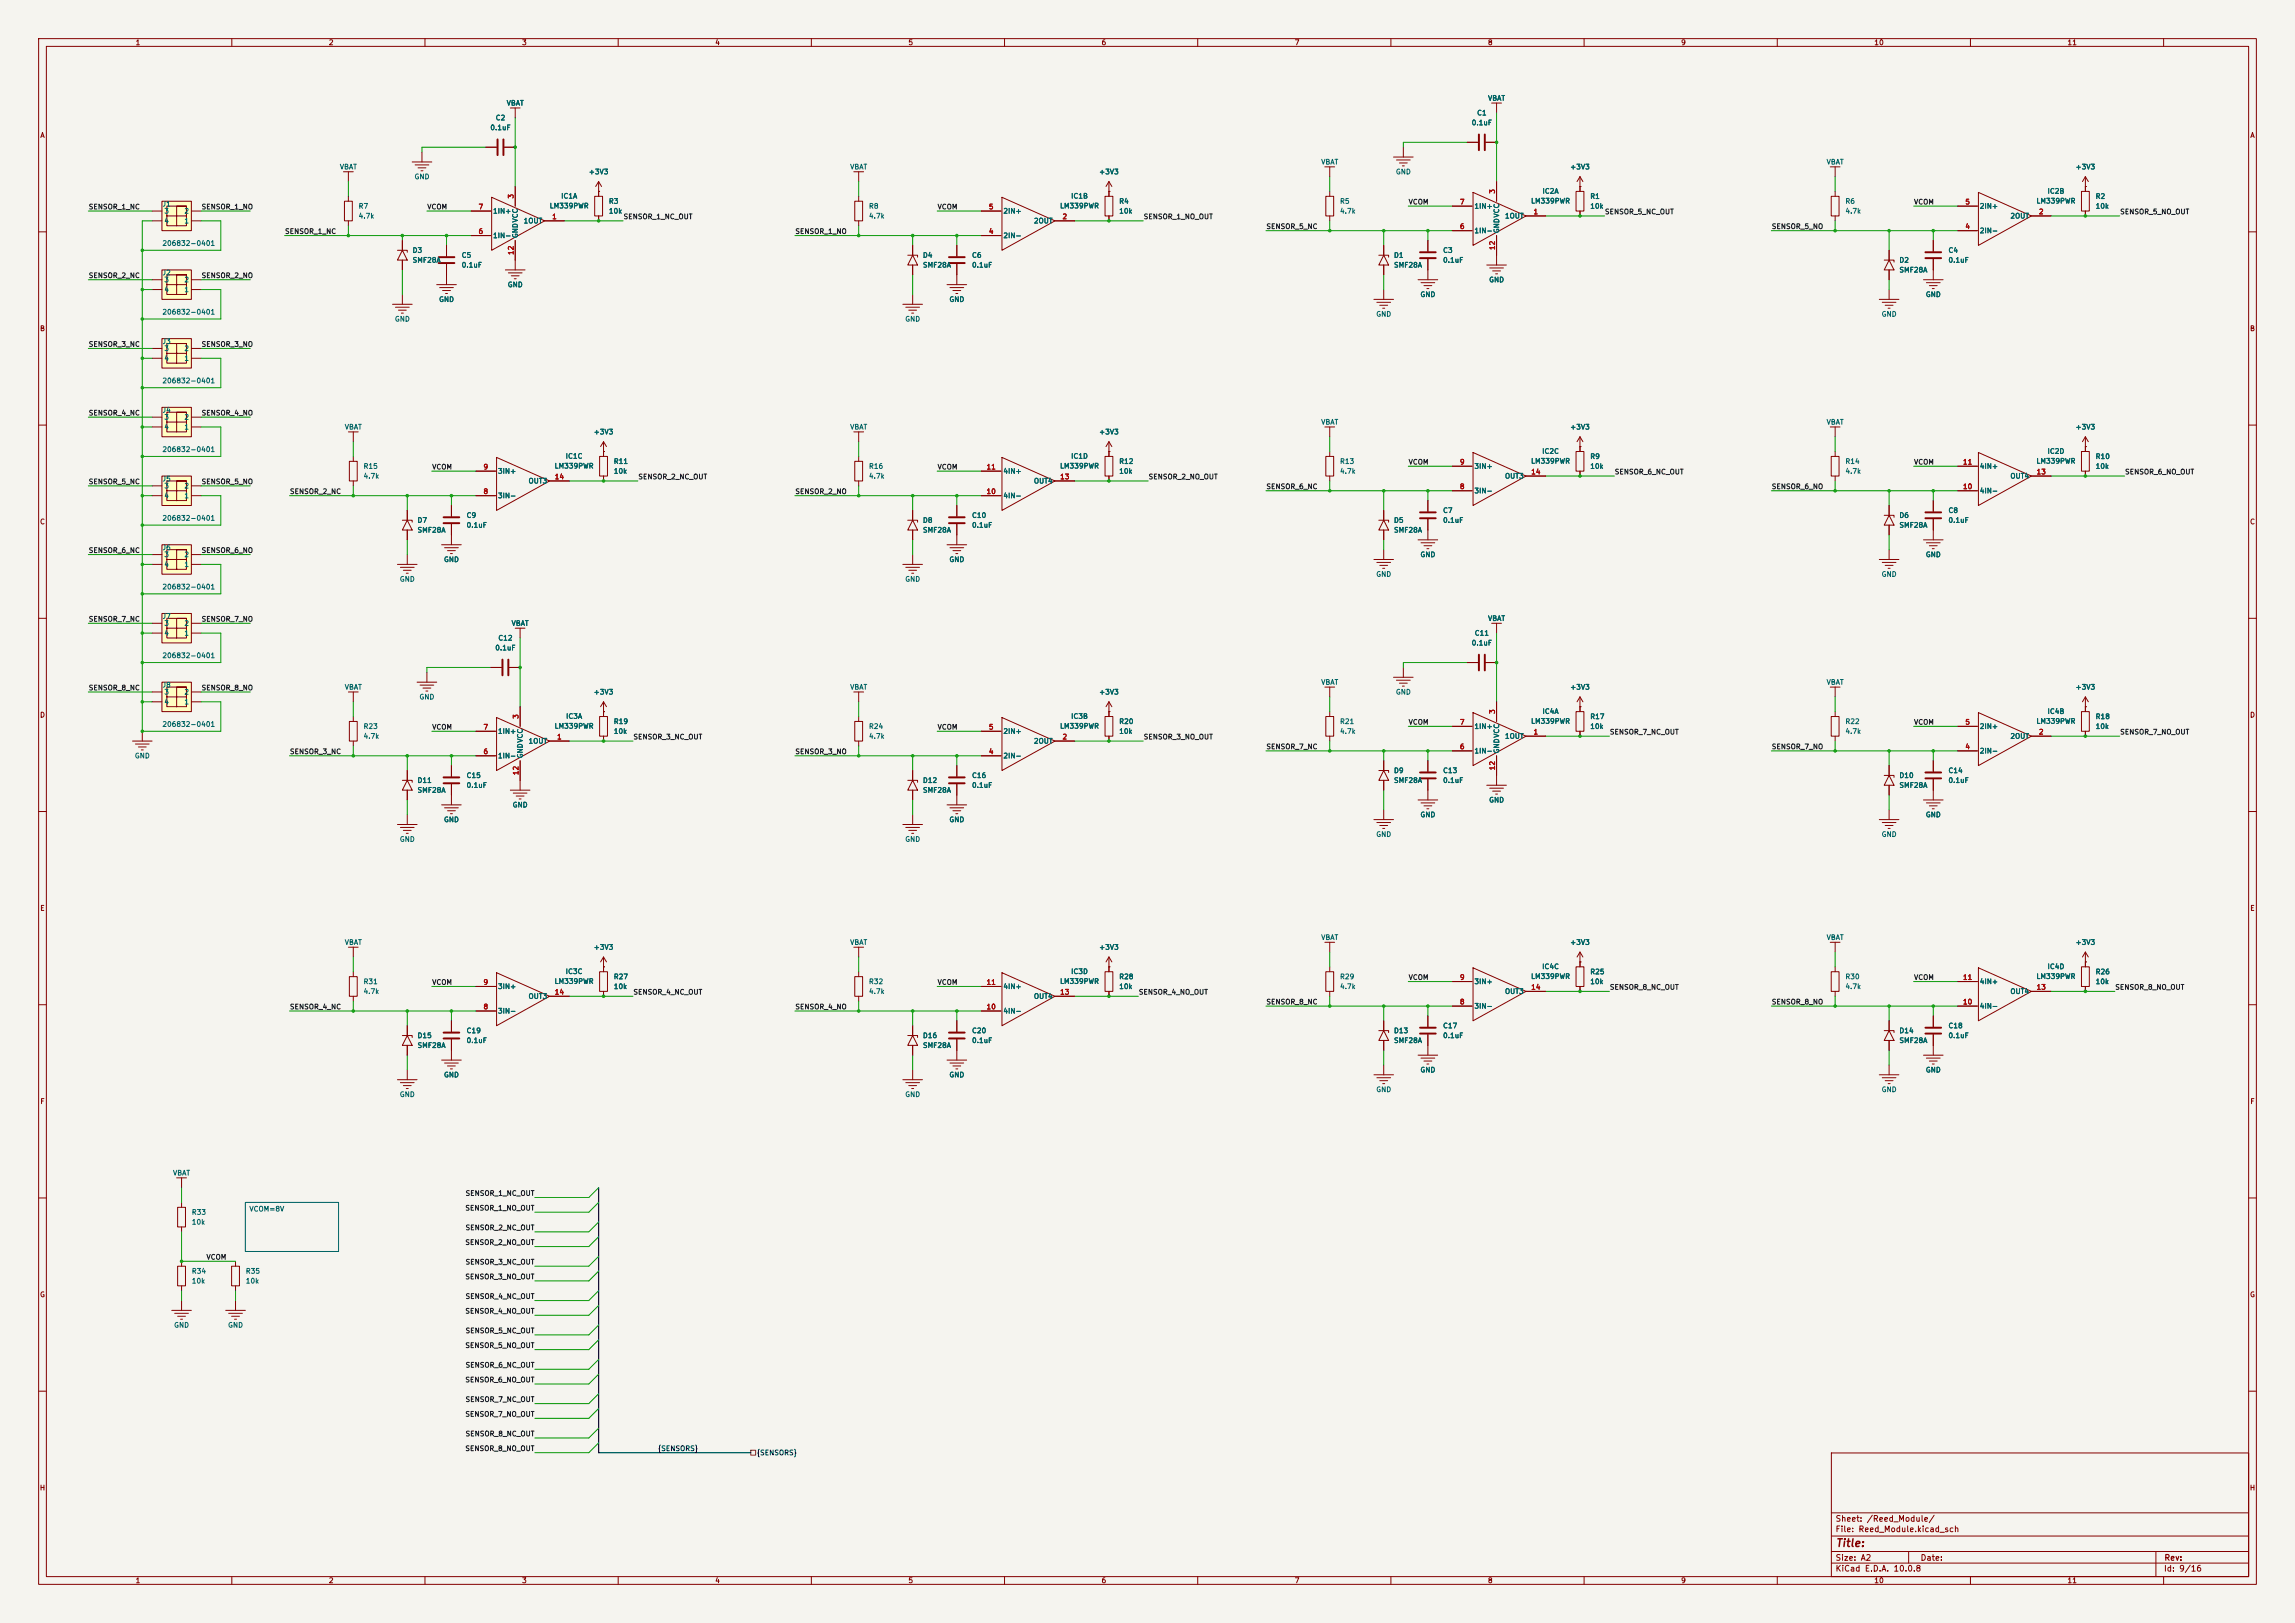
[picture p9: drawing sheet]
<svg xmlns="http://www.w3.org/2000/svg" width="594mm" height="420mm" viewBox="0 0 594 420" stroke-linecap="round" stroke-linejoin="round" font-family="sans-serif">
<defs><g id="words">
<text font-size="2" fill="#840000" x="475" y="400.8">Title:</text>
<g font-size="1.5" fill="#840000">
<text x="475" y="394.1">Sheet: /Reed_Module/</text>
<text x="475" y="396.8">File: Reed_Module.kicad_sch</text>
<text x="475" y="407">KiCad E.D.A. 10.0.8</text>
<text x="475" y="404.2">Size: A2</text>
<text x="497" y="404.2">Date:</text>
<text x="560" y="407">Id: 9/16</text>
<text x="560.1" y="404.2">Rev:</text>
</g>
<g font-size="1.3" fill="#840000">
<text x="35" y="12">1</text>
<text x="85" y="12">2</text>
<text x="135" y="12">3</text>
<text x="185" y="12">4</text>
<text x="235" y="12">5</text>
<text x="285" y="12">6</text>
<text x="335" y="12">7</text>
<text x="385" y="12">8</text>
<text x="435" y="12">9</text>
<text x="485" y="12">10</text>
<text x="535" y="12">11</text>
<text x="10.3" y="36">A</text>
<text x="582.3" y="36">A</text>
<text x="10.2" y="86">B</text>
<text x="582.2" y="86">B</text>
<text x="10.2" y="136">C</text>
<text x="582.2" y="136">C</text>
<text x="10.2" y="186">D</text>
<text x="582.2" y="186">D</text>
<text x="10.3" y="236">E</text>
<text x="582.3" y="236">E</text>
<text x="10.3" y="286">F</text>
<text x="582.3" y="286">F</text>
<text x="10.2" y="336">G</text>
<text x="582.2" y="336">G</text>
<text x="10.2" y="386">H</text>
<text x="582.2" y="386">H</text>
<text x="35" y="410">1</text>
<text x="85" y="410">2</text>
<text x="135" y="410">3</text>
<text x="185" y="410">4</text>
<text x="235" y="410">5</text>
<text x="285" y="410">6</text>
<text x="335" y="410">7</text>
<text x="385" y="410">8</text>
<text x="435" y="410">9</text>
<text x="485" y="410">10</text>
<text x="535" y="410">11</text>
</g>
<g font-size="1.3" fill="#006464">
<text x="131" y="27.6">VBAT</text>
<text x="385" y="26.4">VBAT</text>
<text x="126.8" y="34">0.1uF</text>
<text x="128.2" y="31.4">C2</text>
<text x="380.8" y="32.7">0.1uF</text>
<text x="382.2" y="30.2">C1</text>
<text x="87.8" y="44.1">VBAT</text>
<text x="107.2" y="46.7">GND</text>
<text x="152.3" y="45.4">+3V3</text>
<text x="219.9" y="44.1">VBAT</text>
<text x="284.4" y="45.4">+3V3</text>
<text x="341.8" y="42.9">VBAT</text>
<text x="361.2" y="45.4">GND</text>
<text x="406.3" y="44.1">+3V3</text>
<text x="472.6" y="42.9">VBAT</text>
<text x="537.1" y="44.1">+3V3</text>
<text x="41.9" y="53.8">J1</text>
<text x="145.1" y="51.7">IC1A</text>
<text x="157.5" y="53">R3</text>
<text x="277.1" y="51.7">IC1B</text>
<text x="289.5" y="53">R4</text>
<text x="346.7" y="53">R5</text>
<text x="396.1" y="53">LM339PWR</text>
<text x="399.1" y="50.4">IC2A</text>
<text x="411.5" y="51.8">R1</text>
<text x="477.5" y="53">R6</text>
<text x="527" y="53">LM339PWR</text>
<text x="529.8" y="50.4">IC2B</text>
<text x="542.3" y="51.8">R2</text>
<text x="42.4" y="55.6">3</text>
<text x="42.4" y="58.1">4</text>
<text x="47.6" y="58.1">1</text>
<text x="47.6" y="55.6">2</text>
<text x="92.7" y="54.3">R7</text>
<text x="92.7" y="56.8">4.7k</text>
<text x="127.5" y="55.6">1IN+</text>
<text x="135.4" y="58.1">1OUT</text>
<text x="142.1" y="54.2">LM339PWR</text>
<text x="157.5" y="55.6">10k</text>
<text x="224.8" y="54.3">R8</text>
<text x="224.8" y="56.8">4.7k</text>
<text x="259.6" y="55.6">2IN+</text>
<text x="267.5" y="58.1">2OUT</text>
<text x="274.2" y="54.2">LM339PWR</text>
<text x="289.5" y="55.6">10k</text>
<text x="346.7" y="55.6">4.7k</text>
<text x="381.5" y="54.3">1IN+</text>
<text x="389.4" y="56.8">1OUT</text>
<text x="411.5" y="54.3">10k</text>
<text x="477.5" y="55.6">4.7k</text>
<text x="512.3" y="54.3">2IN+</text>
<text x="520.2" y="56.8">2OUT</text>
<text x="542.3" y="54.3">10k</text>
<text x="41.9" y="63.9">206832-0401</text>
<text x="106.7" y="65.7">D3</text>
<text x="127.5" y="61.9">1IN-</text>
<text x="134.3" y="61.7" transform="rotate(-90 134.3 61.7)">GNDVCC</text>
<text x="259.6" y="61.9">2IN-</text>
<text x="373.4" y="65.7">C3</text>
<text x="381.5" y="60.7">1IN-</text>
<text x="388.3" y="60.5" transform="rotate(-90 388.3 60.5)">GNDVCC</text>
<text x="504.2" y="65.7">C4</text>
<text x="512.3" y="60.7">2IN-</text>
<text x="41.9" y="71.5">J2</text>
<text x="106.7" y="68.3">SMF28A</text>
<text x="119.4" y="67">C5</text>
<text x="119.4" y="69.5">0.1uF</text>
<text x="238.7" y="67">D4</text>
<text x="238.7" y="69.5">SMF28A</text>
<text x="251.4" y="67">C6</text>
<text x="251.4" y="69.5">0.1uF</text>
<text x="360.7" y="67">D1</text>
<text x="360.7" y="69.5">SMF28A</text>
<text x="373.4" y="68.3">0.1uF</text>
<text x="491.5" y="68.3">D2</text>
<text x="491.5" y="70.8">SMF28A</text>
<text x="504.2" y="68.3">0.1uF</text>
<text x="42.4" y="73.4">3</text>
<text x="42.4" y="75.9">4</text>
<text x="47.6" y="75.9">1</text>
<text x="47.6" y="73.4">2</text>
<text x="131.3" y="74.6">GND</text>
<text x="367.5" y="77.2">GND</text>
<text x="385.3" y="73.4">GND</text>
<text x="498.3" y="77.2">GND</text>
<text x="41.9" y="81.7">206832-0401</text>
<text x="102.1" y="83.5">GND</text>
<text x="113.5" y="78.4">GND</text>
<text x="234.2" y="83.5">GND</text>
<text x="245.6" y="78.4">GND</text>
<text x="356.1" y="82.2">GND</text>
<text x="486.9" y="82.2">GND</text>
<text x="41.9" y="89.3">J3</text>
<text x="42.4" y="91.1">3</text>
<text x="42.4" y="93.7">4</text>
<text x="47.6" y="93.7">1</text>
<text x="47.6" y="91.1">2</text>
<text x="41.9" y="99.5">206832-0401</text>
<text x="41.9" y="107.1">J4</text>
<text x="42.4" y="108.9">3</text>
<text x="42.4" y="111.5">4</text>
<text x="47.6" y="111.5">1</text>
<text x="47.6" y="108.9">2</text>
<text x="89.1" y="111.5">VBAT</text>
<text x="153.5" y="112.7">+3V3</text>
<text x="219.9" y="111.5">VBAT</text>
<text x="284.4" y="112.7">+3V3</text>
<text x="341.8" y="110.2">VBAT</text>
<text x="406.3" y="111.5">+3V3</text>
<text x="472.6" y="110.2">VBAT</text>
<text x="537.1" y="111.5">+3V3</text>
<text x="41.9" y="117.3">206832-0401</text>
<text x="146.3" y="119">IC1C</text>
<text x="277.1" y="119">IC1D</text>
<text x="399" y="117.7">IC2C</text>
<text x="411.5" y="119.1">R9</text>
<text x="529.8" y="117.7">IC2D</text>
<text x="542.3" y="119.1">R10</text>
<text x="41.9" y="124.9">J5</text>
<text x="94" y="121.6">R15</text>
<text x="94" y="124.2">4.7k</text>
<text x="128.8" y="122.9">3IN+</text>
<text x="136.7" y="125.4">OUT3</text>
<text x="143.4" y="121.5">LM339PWR</text>
<text x="158.7" y="120.3">R11</text>
<text x="158.7" y="122.9">10k</text>
<text x="224.8" y="121.6">R16</text>
<text x="224.8" y="124.2">4.7k</text>
<text x="259.6" y="122.9">4IN+</text>
<text x="267.5" y="125.4">OUT4</text>
<text x="274.2" y="121.5">LM339PWR</text>
<text x="289.5" y="120.3">R12</text>
<text x="289.5" y="122.9">10k</text>
<text x="346.7" y="120.3">R13</text>
<text x="346.7" y="122.9">4.7k</text>
<text x="381.5" y="121.6">3IN+</text>
<text x="389.4" y="124.2">OUT3</text>
<text x="396.1" y="120.3">LM339PWR</text>
<text x="411.5" y="121.6">10k</text>
<text x="477.5" y="120.3">R14</text>
<text x="477.5" y="122.9">4.7k</text>
<text x="512.3" y="121.6">4IN+</text>
<text x="520.2" y="124.2">OUT4</text>
<text x="527" y="120.3">LM339PWR</text>
<text x="542.3" y="121.6">10k</text>
<text x="42.4" y="126.7">3</text>
<text x="42.4" y="129.2">4</text>
<text x="47.6" y="129.2">1</text>
<text x="47.6" y="126.7">2</text>
<text x="128.8" y="129.2">3IN-</text>
<text x="259.6" y="129.2">4IN-</text>
<text x="381.5" y="128">3IN-</text>
<text x="512.3" y="128">4IN-</text>
<text x="41.9" y="135">206832-0401</text>
<text x="107.9" y="135.6">D7</text>
<text x="120.6" y="134.3">C9</text>
<text x="120.6" y="136.9">0.1uF</text>
<text x="238.7" y="135.6">D8</text>
<text x="251.4" y="134.3">C10</text>
<text x="251.4" y="136.9">0.1uF</text>
<text x="360.7" y="135.6">D5</text>
<text x="373.4" y="133">C7</text>
<text x="373.4" y="135.6">0.1uF</text>
<text x="491.5" y="134.3">D6</text>
<text x="491.5" y="136.9">SMF28A</text>
<text x="504.2" y="133">C8</text>
<text x="504.2" y="135.6">0.1uF</text>
<text x="41.9" y="142.7">J6</text>
<text x="107.9" y="138.1">SMF28A</text>
<text x="238.7" y="138.1">SMF28A</text>
<text x="360.7" y="138.1">SMF28A</text>
<text x="42.4" y="144.5">3</text>
<text x="42.4" y="147">4</text>
<text x="47.6" y="147">1</text>
<text x="47.6" y="144.5">2</text>
<text x="114.8" y="145.7">GND</text>
<text x="245.6" y="145.7">GND</text>
<text x="356.1" y="149.6">GND</text>
<text x="367.5" y="144.5">GND</text>
<text x="486.9" y="149.6">GND</text>
<text x="498.3" y="144.5">GND</text>
<text x="41.9" y="152.8">206832-0401</text>
<text x="103.3" y="150.8">GND</text>
<text x="234.2" y="150.8">GND</text>
<text x="41.9" y="160.4">J7</text>
<text x="385" y="161">VBAT</text>
<text x="42.4" y="162.3">3</text>
<text x="42.4" y="164.8">4</text>
<text x="47.6" y="164.8">1</text>
<text x="47.6" y="162.3">2</text>
<text x="128.8" y="166.1">C12</text>
<text x="132.3" y="162.3">VBAT</text>
<text x="380.8" y="167.3">0.1uF</text>
<text x="381.6" y="164.8">C11</text>
<text x="41.9" y="170.6">206832-0401</text>
<text x="128.1" y="168.6">0.1uF</text>
<text x="41.9" y="178.2">J8</text>
<text x="89.1" y="178.8">VBAT</text>
<text x="219.9" y="178.8">VBAT</text>
<text x="341.8" y="177.5">VBAT</text>
<text x="406.3" y="178.8">+3V3</text>
<text x="472.6" y="177.5">VBAT</text>
<text x="537.1" y="178.8">+3V3</text>
<text x="42.4" y="180">3</text>
<text x="42.4" y="182.6">4</text>
<text x="47.6" y="182.6">1</text>
<text x="47.6" y="180">2</text>
<text x="108.4" y="181.3">GND</text>
<text x="153.5" y="180">+3V3</text>
<text x="284.4" y="180">+3V3</text>
<text x="361.2" y="180">GND</text>
<text x="399.1" y="185">IC4A</text>
<text x="529.8" y="185">IC4B</text>
<text x="41.9" y="188.4">206832-0401</text>
<text x="94" y="188.9">R23</text>
<text x="94" y="191.5">4.7k</text>
<text x="128.8" y="190.2">1IN+</text>
<text x="143.4" y="188.9">LM339PWR</text>
<text x="146.4" y="186.3">IC3A</text>
<text x="158.7" y="187.7">R19</text>
<text x="158.7" y="190.2">10k</text>
<text x="224.8" y="188.9">R24</text>
<text x="224.8" y="191.5">4.7k</text>
<text x="259.6" y="190.2">2IN+</text>
<text x="274.2" y="188.9">LM339PWR</text>
<text x="277.1" y="186.3">IC3B</text>
<text x="289.5" y="187.7">R20</text>
<text x="289.5" y="190.2">10k</text>
<text x="346.7" y="187.7">R21</text>
<text x="346.7" y="190.2">4.7k</text>
<text x="381.5" y="188.9">1IN+</text>
<text x="389.4" y="191.5">1OUT</text>
<text x="396.1" y="187.6">LM339PWR</text>
<text x="411.5" y="186.4">R17</text>
<text x="411.5" y="188.9">10k</text>
<text x="477.5" y="187.7">R22</text>
<text x="477.5" y="190.2">4.7k</text>
<text x="512.3" y="188.9">2IN+</text>
<text x="520.2" y="191.5">2OUT</text>
<text x="527" y="187.6">LM339PWR</text>
<text x="542.3" y="186.4">R18</text>
<text x="542.3" y="188.9">10k</text>
<text x="34.8" y="196.5">GND</text>
<text x="128.8" y="196.5">1IN-</text>
<text x="135.6" y="196.4" transform="rotate(-90 135.6 196.4)">GNDVCC</text>
<text x="136.7" y="192.7">1OUT</text>
<text x="259.6" y="196.5">2IN-</text>
<text x="267.5" y="192.7">2OUT</text>
<text x="381.5" y="195.3">1IN-</text>
<text x="388.3" y="195.1" transform="rotate(-90 388.3 195.1)">GNDVCC</text>
<text x="512.3" y="195.3">2IN-</text>
<text x="107.9" y="202.9">D11</text>
<text x="120.6" y="201.6">C15</text>
<text x="238.7" y="202.9">D12</text>
<text x="251.4" y="201.6">C16</text>
<text x="360.7" y="200.4">D9</text>
<text x="360.7" y="202.9">SMF28A</text>
<text x="373.4" y="200.4">C13</text>
<text x="373.4" y="202.9">0.1uF</text>
<text x="491.5" y="201.6">D10</text>
<text x="504.2" y="200.4">C14</text>
<text x="504.2" y="202.9">0.1uF</text>
<text x="107.9" y="205.4">SMF28A</text>
<text x="120.6" y="204.2">0.1uF</text>
<text x="132.6" y="209.2">GND</text>
<text x="238.7" y="205.4">SMF28A</text>
<text x="251.4" y="204.2">0.1uF</text>
<text x="385.3" y="208">GND</text>
<text x="491.5" y="204.2">SMF28A</text>
<text x="114.8" y="213.1">GND</text>
<text x="245.6" y="213.1">GND</text>
<text x="367.5" y="211.8">GND</text>
<text x="498.3" y="211.8">GND</text>
<text x="103.3" y="218.1">GND</text>
<text x="234.2" y="218.1">GND</text>
<text x="356.1" y="216.9">GND</text>
<text x="486.9" y="216.9">GND</text>
<text x="89.1" y="244.8">VBAT</text>
<text x="219.9" y="244.8">VBAT</text>
<text x="341.8" y="243.5">VBAT</text>
<text x="406.3" y="244.8">+3V3</text>
<text x="472.6" y="243.5">VBAT</text>
<text x="537.1" y="244.8">+3V3</text>
<text x="153.5" y="246.1">+3V3</text>
<text x="284.4" y="246.1">+3V3</text>
<text x="399" y="251.1">IC4C</text>
<text x="529.8" y="251.1">IC4D</text>
<text x="94" y="255">R31</text>
<text x="94" y="257.5">4.7k</text>
<text x="128.8" y="256.2">3IN+</text>
<text x="143.4" y="254.9">LM339PWR</text>
<text x="146.3" y="252.4">IC3C</text>
<text x="158.7" y="253.7">R27</text>
<text x="158.7" y="256.2">10k</text>
<text x="224.8" y="255">R32</text>
<text x="224.8" y="257.5">4.7k</text>
<text x="259.6" y="256.2">4IN+</text>
<text x="274.2" y="254.9">LM339PWR</text>
<text x="277.1" y="252.4">IC3D</text>
<text x="289.5" y="253.7">R28</text>
<text x="289.5" y="256.2">10k</text>
<text x="346.7" y="253.7">R29</text>
<text x="346.7" y="256.2">4.7k</text>
<text x="381.5" y="255">3IN+</text>
<text x="389.4" y="257.5">OUT3</text>
<text x="396.1" y="253.6">LM339PWR</text>
<text x="411.5" y="252.4">R25</text>
<text x="411.5" y="255">10k</text>
<text x="477.5" y="253.7">R30</text>
<text x="477.5" y="256.2">4.7k</text>
<text x="512.3" y="255">4IN+</text>
<text x="520.2" y="257.5">OUT4</text>
<text x="527" y="253.6">LM339PWR</text>
<text x="542.3" y="252.4">R26</text>
<text x="542.3" y="255">10k</text>
<text x="128.8" y="262.6">3IN-</text>
<text x="136.7" y="258.8">OUT3</text>
<text x="259.6" y="262.6">4IN-</text>
<text x="267.5" y="258.8">OUT4</text>
<text x="381.5" y="261.3">3IN-</text>
<text x="512.3" y="261.3">4IN-</text>
<text x="107.9" y="268.9">D15</text>
<text x="120.6" y="267.7">C19</text>
<text x="238.7" y="268.9">D16</text>
<text x="251.4" y="267.7">C20</text>
<text x="360.7" y="267.7">D13</text>
<text x="373.4" y="266.4">C17</text>
<text x="373.4" y="268.9">0.1uF</text>
<text x="491.5" y="267.7">D14</text>
<text x="504.2" y="266.4">C18</text>
<text x="504.2" y="268.9">0.1uF</text>
<text x="107.9" y="271.5">SMF28A</text>
<text x="120.6" y="270.2">0.1uF</text>
<text x="238.7" y="271.5">SMF28A</text>
<text x="251.4" y="270.2">0.1uF</text>
<text x="360.7" y="270.2">SMF28A</text>
<text x="491.5" y="270.2">SMF28A</text>
<text x="114.8" y="279.1">GND</text>
<text x="245.6" y="279.1">GND</text>
<text x="367.5" y="277.8">GND</text>
<text x="498.3" y="277.8">GND</text>
<text x="103.3" y="284.2">GND</text>
<text x="234.2" y="284.2">GND</text>
<text x="356.1" y="282.9">GND</text>
<text x="486.9" y="282.9">GND</text>
<text x="44.7" y="304.5">VBAT</text>
<text x="49.5" y="314.7">R33</text>
<text x="49.5" y="317.2">10k</text>
<text x="49.5" y="329.9">R34</text>
<text x="63.5" y="329.9">R35</text>
<text x="49.5" y="332.4">10k</text>
<text x="63.5" y="332.4">10k</text>
<text x="44.9" y="343.9">GND</text>
<text x="58.9" y="343.9">GND</text>
</g>
<g font-size="1.3" fill="#a90000">
<text x="133.2" y="51.5" transform="rotate(-90 133.2 51.5)">3</text>
<text x="377.7" y="53.2">7</text>
<text x="387.2" y="50.3" transform="rotate(-90 387.2 50.3)">3</text>
<text x="508.5" y="53.2">5</text>
<text x="123.7" y="54.5">7</text>
<text x="142.8" y="57">1</text>
<text x="255.8" y="54.5">5</text>
<text x="274.9" y="57">2</text>
<text x="377.7" y="59.6">6</text>
<text x="396.8" y="55.7">1</text>
<text x="508.5" y="59.6">4</text>
<text x="527.6" y="55.7">2</text>
<text x="123.7" y="60.8">6</text>
<text x="255.8" y="60.8">4</text>
<text x="387.2" y="64.8" transform="rotate(-90 387.2 64.8)">12</text>
<text x="133.2" y="66.1" transform="rotate(-90 133.2 66.1)">12</text>
<text x="125" y="121.8">9</text>
<text x="143.4" y="124.3">14</text>
<text x="255.2" y="121.8">11</text>
<text x="274.3" y="124.3">13</text>
<text x="377.7" y="120.5">9</text>
<text x="396.2" y="123.1">14</text>
<text x="507.9" y="120.5">11</text>
<text x="527" y="123.1">13</text>
<text x="125" y="128.1">8</text>
<text x="255.2" y="128.1">10</text>
<text x="377.7" y="126.9">8</text>
<text x="507.9" y="126.9">10</text>
<text x="387.2" y="184.9" transform="rotate(-90 387.2 184.9)">3</text>
<text x="125" y="189.1">7</text>
<text x="134.5" y="186.2" transform="rotate(-90 134.5 186.2)">3</text>
<text x="144" y="191.6">1</text>
<text x="255.8" y="189.1">5</text>
<text x="274.9" y="191.6">2</text>
<text x="377.7" y="187.8">7</text>
<text x="396.8" y="190.4">1</text>
<text x="508.5" y="187.8">5</text>
<text x="527.6" y="190.4">2</text>
<text x="125" y="195.4">6</text>
<text x="255.8" y="195.4">4</text>
<text x="377.7" y="194.2">6</text>
<text x="508.5" y="194.2">4</text>
<text x="134.5" y="200.7" transform="rotate(-90 134.5 200.7)">12</text>
<text x="387.2" y="199.5" transform="rotate(-90 387.2 199.5)">12</text>
<text x="125" y="255.1">9</text>
<text x="143.4" y="257.7">14</text>
<text x="255.2" y="255.1">11</text>
<text x="274.3" y="257.7">13</text>
<text x="377.7" y="253.9">9</text>
<text x="396.2" y="256.4">14</text>
<text x="507.9" y="253.9">11</text>
<text x="527" y="256.4">13</text>
<text x="125" y="261.5">8</text>
<text x="255.2" y="261.5">10</text>
<text x="377.7" y="260.2">8</text>
<text x="507.9" y="260.2">10</text>
</g>
<g font-size="1.3" fill="#0f0f0f">
<text x="364.5" y="53.2">VCOM</text>
<text x="495.3" y="53.2">VCOM</text>
<text x="22.8" y="54.5">SENSOR_1_NC</text>
<text x="52" y="54.5">SENSOR_1_NO</text>
<text x="110.5" y="54.5">VCOM</text>
<text x="161.3" y="57">SENSOR_1_NC_OUT</text>
<text x="242.5" y="54.5">VCOM</text>
<text x="295.9" y="57">SENSOR_1_NO_OUT</text>
<text x="327.6" y="59.6">SENSOR_5_NC</text>
<text x="415.3" y="55.8">SENSOR_5_NC_OUT</text>
<text x="458.4" y="59.6">SENSOR_5_NO</text>
<text x="548.6" y="55.8">SENSOR_5_NO_OUT</text>
<text x="73.6" y="60.8">SENSOR_1_NC</text>
<text x="205.7" y="60.8">SENSOR_1_NO</text>
<text x="22.8" y="72.3">SENSOR_2_NC</text>
<text x="52" y="72.3">SENSOR_2_NO</text>
<text x="22.8" y="90">SENSOR_3_NC</text>
<text x="52" y="90">SENSOR_3_NO</text>
<text x="22.8" y="107.8">SENSOR_4_NC</text>
<text x="52" y="107.8">SENSOR_4_NO</text>
<text x="22.8" y="125.6">SENSOR_5_NC</text>
<text x="52" y="125.6">SENSOR_5_NO</text>
<text x="111.7" y="121.8">VCOM</text>
<text x="165.1" y="124.3">SENSOR_2_NC_OUT</text>
<text x="242.5" y="121.8">VCOM</text>
<text x="297.2" y="124.3">SENSOR_2_NO_OUT</text>
<text x="364.5" y="120.5">VCOM</text>
<text x="417.8" y="123.1">SENSOR_6_NC_OUT</text>
<text x="495.3" y="120.5">VCOM</text>
<text x="549.9" y="123.1">SENSOR_6_NO_OUT</text>
<text x="74.9" y="128.1">SENSOR_2_NC</text>
<text x="205.7" y="128.1">SENSOR_2_NO</text>
<text x="327.6" y="126.9">SENSOR_6_NC</text>
<text x="458.4" y="126.9">SENSOR_6_NO</text>
<text x="22.8" y="143.4">SENSOR_6_NC</text>
<text x="52" y="143.4">SENSOR_6_NO</text>
<text x="22.8" y="161.2">SENSOR_7_NC</text>
<text x="52" y="161.2">SENSOR_7_NO</text>
<text x="22.8" y="178.9">SENSOR_8_NC</text>
<text x="52" y="178.9">SENSOR_8_NO</text>
<text x="111.7" y="189.1">VCOM</text>
<text x="163.8" y="191.6">SENSOR_3_NC_OUT</text>
<text x="242.5" y="189.1">VCOM</text>
<text x="295.9" y="191.6">SENSOR_3_NO_OUT</text>
<text x="364.5" y="187.8">VCOM</text>
<text x="416.5" y="190.4">SENSOR_7_NC_OUT</text>
<text x="495.3" y="187.8">VCOM</text>
<text x="548.6" y="190.4">SENSOR_7_NO_OUT</text>
<text x="74.9" y="195.5">SENSOR_3_NC</text>
<text x="205.7" y="195.5">SENSOR_3_NO</text>
<text x="327.6" y="194.2">SENSOR_7_NC</text>
<text x="458.4" y="194.2">SENSOR_7_NO</text>
<text x="111.7" y="255.1">VCOM</text>
<text x="163.8" y="257.7">SENSOR_4_NC_OUT</text>
<text x="242.5" y="255.1">VCOM</text>
<text x="294.6" y="257.7">SENSOR_4_NO_OUT</text>
<text x="364.5" y="253.9">VCOM</text>
<text x="416.5" y="256.4">SENSOR_8_NC_OUT</text>
<text x="495.3" y="253.9">VCOM</text>
<text x="547.3" y="256.4">SENSOR_8_NO_OUT</text>
<text x="74.9" y="261.5">SENSOR_4_NC</text>
<text x="205.7" y="261.5">SENSOR_4_NO</text>
<text x="327.6" y="260.2">SENSOR_8_NC</text>
<text x="458.4" y="260.2">SENSOR_8_NO</text>
<text x="120.4" y="309.8">SENSOR_1_NC_OUT</text>
<text x="120.3" y="313.6">SENSOR_1_NO_OUT</text>
<text x="120.3" y="322.5">SENSOR_2_NO_OUT</text>
<text x="120.4" y="318.6">SENSOR_2_NC_OUT</text>
<text x="53.3" y="326.3">VCOM</text>
<text x="120.4" y="327.5">SENSOR_3_NC_OUT</text>
<text x="120.3" y="331.3">SENSOR_3_NO_OUT</text>
<text x="120.3" y="340.2">SENSOR_4_NO_OUT</text>
<text x="120.4" y="336.4">SENSOR_4_NC_OUT</text>
<text x="120.4" y="345.3">SENSOR_5_NC_OUT</text>
<text x="120.3" y="349.1">SENSOR_5_NO_OUT</text>
<text x="120.3" y="358">SENSOR_6_NO_OUT</text>
<text x="120.4" y="354.2">SENSOR_6_NC_OUT</text>
<text x="120.4" y="363.1">SENSOR_7_NC_OUT</text>
<text x="120.3" y="366.9">SENSOR_7_NO_OUT</text>
<text x="120.4" y="372">SENSOR_8_NC_OUT</text>
<text x="120.3" y="375.8">SENSOR_8_NO_OUT</text>
</g>
<text font-size="1.3" fill="#0000c2" x="64.4" y="313.8">VCOM=8V</text>
<g font-size="1.3" fill="#000084">
<text x="170.2" y="375.8">{SENSORS}</text>
<text x="195.7" y="376.9">{SENSORS}</text>
</g>
</g></defs>
<path d="M0 0h594v420h-594z" fill="#f5f4ef" stroke="#f5f4ef" stroke-width=".26"/>
<g fill="none" stroke="#840000" stroke-width=".26">
<path d="M10 10h574v400h-574zM12 12h570v396h-570zM60 10v2M110 10v2M160 10v2M210 10v2M260 10v2M310 10v2M360 10v2M410 10v2M460 10v2M510 10v2"/>
<path d="M560 10v2M363.2 38.1v2.5M379.7 36.8h2.8M384.6 36.8h2.7M386.1 26.7h2.5M387.3 26.7v2.5M121.9 54.6h5.1M127.3 51.1l13.7 6.1-13.7 7.6zM133.3 48.3v5M141 57.2h5M286 50.8h2v5.1h-2zM287 49.5h.1"/>
<path d="M287 47v3.8M287 55.9v1.3M287 47l-.7 1.3M287 47l.8 1.3M360.7 40.6h5.1M361.4 41.4h3.6M362.2 42.2h2M363 42.9h.5M375.9 59.7h5.1M375.9 53.3h5.1M381.3 49.8l13.7 6.1-13.7 7.6zM387.3 47v5.1"/>
<path d="M395 55.9h5M407.9 49.5h2.1v5.1h-2.1zM408.9 48.3h.1M408.9 45.7v3.8M408.9 54.6v1.3M408.9 45.7l-.7 1.3M408.9 45.7l.8 1.3M473.7 43.2h2.5M474 50.8h2v5.1h-2zM475 43.2v2.5M475 49.5v1.3M475 55.9v1.3"/>
<path d="M10 60h2M102.9 64.8h2.5v.5M104.1 64.8l1.3 2.5h-2.5zM104.1 62.2v2.6M104.1 67.3v2.6M113 73.7h5.1M113.8 74.4h3.5M114.6 75.2h2M115.3 75.9h.5M115.6 63.5v2.8M115.6 68.3v5.4M121.9 61h5.1"/>
<path d="M130.8 69.9h5.1M131.6 70.6h3.5M132.3 71.4h2.1M133.1 72.1h.5M133.3 62.2v7.7M355.6 77.5h5.1M356.4 78.2h3.5M357.1 79h2.1M357.9 79.8h.5M358.1 74.9v2.6M367 72.4h5.1M367.8 73.2h3.5"/>
<path d="M368.6 73.9h2M369.3 74.7h.5M369.6 62.2v2.8M369.6 67.1v5.3M384.8 68.6h5.1M385.6 69.3h3.5M386.3 70.1h2.1M387.1 70.9h.5M387.3 61v7.6M582 60h2M10 110h2M128.5 118.4l13.7 6.1-13.7 7.6z"/>
<path d="M155.2 118.1h2v5.1h-2zM156.2 116.8v1.3M221.2 119.4h2.1v5.1h-2.1zM222.2 118.1v1.3M408.9 115.6h.1M408.9 113l-.7 1.3M408.9 113l.8 1.3M408.9 113v2.6M582 110h2M116.8 130.8v2.8M116.8 135.6v5.4M123.2 128.3h5.1"/>
<path d="M123.2 121.9h5.1M142.2 124.5h5.1M156.2 123.2v1.3M222.2 124.5v1.2M234.9 134.6h2.6v.5M236.2 134.6l1.3 2.6h-2.6zM236.2 132.1v2.5M236.2 137.2v2.5M247.6 130.8v2.8M247.6 135.6v5.4M356.9 134.6h2.5v.5M358.1 134.6l1.3 2.6h-2.5z"/>
<path d="M358.1 132.1v2.5M358.1 137.2v2.5M367 139.7h5.1M369.6 129.5v2.8M369.6 134.4v5.3M487.7 133.4h2.5v.5M488.9 133.4l1.3 2.5h-2.5zM488.9 130.8v2.6M488.9 135.9v2.5M114.3 141h5.1M115.1 141.7h3.5M115.8 142.5h2.1"/>
<path d="M116.6 143.3h.5M233.7 146.1h5.1M234.4 146.8h3.6M235.2 147.6h2M236 148.3h.5M236.2 143.5v2.6M245.1 141h5.1M245.9 141.7h3.5M246.6 142.5h2.1M247.4 143.3h.5M355.6 144.8h5.1M356.4 145.5h3.5"/>
<path d="M357.1 146.3h2.1M357.9 147.1h.5M358.1 142.2v2.6M367.8 140.5h3.5M368.6 141.2h2M369.3 142h.5M10 160h2M133.3 162.6h2.6M134.6 162.6v2.5M221 179.1h2.5M222.2 179.1v2.5M379.7 171.5h2.8"/>
<path d="M384.6 171.5h2.7M386.1 161.3h2.5M387.3 161.3v2.5M582 160h2M34.3 191.8h5.1M35.1 192.5h3.5M35.8 193.3h2M36.6 194.1h.5M36.8 189.2v2.6M90.4 186.7h2.1v5.1h-2.1zM91.4 185.4v1.3M91.4 191.8v1.2"/>
<path d="M105.4 199.4v2.5M116.8 198.1v2.8M123.2 195.6h5.1M123.2 189.2h5.1M128.5 185.7l13.7 6.1-13.7 7.6zM134.6 182.9v5.1M134.6 196.9v7.6M142.2 191.8h5.1M155.2 185.4h2v5.1h-2zM156.2 184.2h.1M156.2 181.6v3.8M156.2 190.5v1.3"/>
<path d="M156.2 181.6l-.8 1.3M156.2 181.6l.8 1.3M221.2 186.7h2.1v5.1h-2.1zM222.2 185.4v1.3M222.2 191.8v1.2M236.2 199.4v2.5M247.6 198.1v2.8M287 184.2h.1M287 181.6l-.7 1.3M287 181.6l.8 1.3M287 181.6v2.6M488.9 198.1v2.6"/>
<path d="M500.4 196.9v2.7M506.7 194.3h5.1M506.7 188h5.1M512.1 184.4l13.7 6.1-13.7 7.6zM525.8 190.5h5.1M10 210h2M102.9 213.4h5M103.6 214.1h3.6M104.1 201.9h2.6v.5M104.4 214.9h2M105.2 215.6h.5M105.4 201.9l1.3 2.6h-2.6z"/>
<path d="M105.4 204.5v2.5M105.4 210.8v2.6M114.3 208.3h5.1M115.1 209h3.5M115.8 209.8h2.1M116.6 210.6h.5M116.8 202.9v5.4M132.1 204.5h5.1M132.8 205.2h3.6M133.6 206h2M134.4 206.8h.5M233.7 213.4h5.1"/>
<path d="M234.4 214.1h3.6M234.9 201.9h2.6v.5M235.2 214.9h2M236 215.6h.5M236.2 201.9l1.3 2.6h-2.6zM236.2 204.5v2.5M236.2 210.8v2.6M245.1 208.3h5.1M245.9 209h3.5M246.6 209.8h2.1M247.4 210.6h.5M247.6 202.9v5.4"/>
<path d="M486.4 212.1h5.1M487.2 212.9h3.5M487.7 200.7h2.5v.5M487.9 213.6h2.1M488.7 214.4h.5M488.9 200.7l1.3 2.5h-2.5zM488.9 203.2v2.5M488.9 209.6v2.5M497.8 207h5.1M498.6 207.8h3.6M499.4 208.5h2M500.1 209.3h.5"/>
<path d="M500.4 201.7v5.3M582 210h2M90.2 245.1h2.5M90.4 252.7h2.1v5.1h-2.1zM91.4 245.1v2.6M91.4 251.5v1.2M91.4 257.8v1.3M221 245.1h2.5M221.2 252.7h2.1v5.1h-2.1zM222.2 245.1v2.6M222.2 251.5v1.2M222.2 257.8v1.3"/>
<path d="M506.7 254h5.1M512.1 250.4l13.7 6.1-13.7 7.7zM525.8 256.5h5.1M538.7 250.2h2.1v5.1h-2.1zM539.7 248.9h.1M539.7 246.4v3.8M539.7 255.3v1.2M539.7 246.4l-.7 1.3M539.7 246.4l.8 1.3M10 260h2M233.7 279.4h5.1M234.9 268h2.6v.5"/>
<path d="M236.2 268l1.3 2.5h-2.6zM236.2 265.4v2.6M236.2 270.5v2.6M236.2 276.9v2.5M245.1 274.3h5.1M245.9 275.1h3.5M246.6 275.8h2.1M247.4 276.6h.5M247.6 271.8v2.5M486.4 278.1h5.1M487.2 278.9h3.5M487.9 279.7h2.1"/>
<path d="M488.9 275.6v2.5M500.4 262.9v2.8M500.4 267.7v2.8M506.7 260.4h5.1M582 260h2M234.4 280.2h3.6M235.2 280.9h2M236 281.7h.5M488.7 280.4h.5M10 310h2M582 310h2M10 360h2"/>
<path d="M474 376h108v32h-108zM582 360h2M474 397.5h108M474 391.5h108M60 408v2M110 408v2M160 408v2M210 408v2M260 408v2M310 408v2M360 408v2M410 408v2"/>
<path d="M460 408v2M474 404.5h108M474 401.5h108M494 401.5v3M510 408v2M558 401.5v6.5M560 408v2"/>
</g>
<g fill="none" stroke="#840000" stroke-width=".51">
<path d="M382.8 34.8v4.1M384.3 34.8v4.1M113.5 68.1h4.1M113.5 66.5h4.1M367.5 66.8h4.1M367.5 65.3h4.1M114.8 135.4h4.1M114.8 133.9h4.1M245.6 135.4h4.1M245.6 133.9h4.1M367.5 134.1h4.1M367.5 132.6h4.1"/>
<path d="M382.8 169.4v4.1M384.3 169.4v4.1M498.3 199.9h4.1M114.8 202.7h4.1M114.8 201.2h4.1M245.6 202.7h4.1M245.6 201.2h4.1M498.3 201.4h4.1M498.3 267.5h4.1M498.3 265.9h4.1"/>
</g>
<path d="M41.9 69.9h7.6v7.6h-7.6z" fill="#ffffc2"/>
<path d="M41.9 69.9h7.6v7.6h-7.6z" fill="none" stroke="#800000" stroke-width=".26"/>
<g fill="none" stroke="#840000" stroke-width=".26">
<path d="M221 44.5h2.5M221.2 52.1h2.1v5.1h-2.1zM222.2 44.5v2.5M222.2 50.8v1.3M222.2 57.2v1.2M39.4 74.9h2.5M39.4 72.4h2.5M43.2 73.7v2.5h5.1v-5.1h-5.1v2.6h5.1v-2.6h-2.6v5.1M49.5 74.9h2.6M49.5 72.4h2.6M233.7 78.7h5.1M234.4 79.5h3.6"/>
<path d="M234.9 66h2.6v.5M236.2 66l1.3 2.6h-2.6zM236.2 63.5v2.5M236.2 68.6v2.5M236.2 76.2v2.5M235.2 80.3h2M236 81h.5M343.2 118.1h2v5.1h-2zM344.2 116.8v1.3M381.3 117.1l13.7 6.1-13.7 7.6zM407.9 116.8h2.1v5.1h-2.1zM408.9 115.6v1.2"/>
<path d="M473.7 110.5h2.5M474 118.1h2v5.1h-2zM475 110.5v2.5M475 116.8v1.3M344.2 123.2v1.3M375.9 127h5.1M375.9 120.7h5.1M395 123.2h5M408.9 121.9v1.3M475 123.2v1.3M497.8 139.7h5.1M500.4 137.2v2.5"/>
<path d="M498.6 140.5h3.6M499.4 141.2h2M500.1 142h.5"/>
</g>
<path d="M41.9 87.6h7.6v7.7h-7.6z" fill="#ffffc2"/>
<path d="M41.9 87.6h7.6v7.7h-7.6z" fill="none" stroke="#800000" stroke-width=".26"/>
<path d="M39.4 92.7h2.5M39.4 90.2h2.5M43.2 91.4v2.6h5.1v-5.1h-5.1v2.5h5.1v-2.5h-2.6v5.1M49.5 92.7h2.6M49.5 90.2h2.6M221 111.8h2.5M222.2 111.8v2.5" fill="none" stroke="#840000" stroke-width=".26"/>
<path d="M41.9 105.4h7.6v7.6h-7.6z" fill="#ffffc2"/>
<path d="M41.9 105.4h7.6v7.6h-7.6z" fill="none" stroke="#800000" stroke-width=".26"/>
<g fill="none" stroke="#840000" stroke-width=".26">
<path d="M109.2 39.4v2.5M125.7 38.1h2.8M130.6 38.1h2.7M132.1 27.9h2.5M133.3 27.9v2.6M88.9 44.5h2.5M89.2 52.1h2v5.1h-2zM90.2 44.5v2.5M90.2 50.8v1.3M90.2 57.2v1.2M106.7 41.9h5.1M107.4 42.7h3.6"/>
<path d="M108.2 43.4h2M109 44.2h.5M153.9 50.8h2.1v5.1h-2.1zM154.9 49.5h.1M154.9 47l-.7 1.3M154.9 47l.8 1.3M154.9 47v3.8M154.9 55.9v1.3M506.7 59.7h5.1M506.7 53.3h5.1M512.1 49.8l13.7 6.1-13.7 7.6zM525.8 55.9h5.1"/>
<path d="M538.7 49.5h2.1v5.1h-2.1zM539.7 48.3h.1M539.7 45.7v3.8M539.7 54.6v1.3M539.7 45.7l-.7 1.3M539.7 45.7l.8 1.3M101.6 78.7h5.1M102.4 79.5h3.5M104.1 76.2v2.5M486.4 77.5h5.1M487.2 78.2h3.5M487.7 67.3h2.5v.5"/>
<path d="M487.9 79h2.1M488.7 79.8h.5M488.9 67.3l1.3 2.6h-2.5zM488.9 64.8v2.5M488.9 69.9v2.5M488.9 74.9v2.6M497.8 72.4h5.1M498.6 73.2h3.6M499.4 73.9h2M500.1 74.7h.5M500.4 62.2v2.8M500.4 67.1v5.3"/>
<path d="M103.1 80.3h2.1M103.9 81h.5M39.4 110.5h2.5M39.4 108h2.5M43.2 109.2v2.6h5.1v-5.1h-5.1v2.5h5.1v-2.5h-2.6v5.1M49.5 110.5h2.6M49.5 108h2.6M90.2 111.8h2.5M91.4 111.8v2.5M156.2 116.8h.1M156.2 114.3l-.8 1.3M156.2 114.3l.8 1.3"/>
<path d="M156.2 114.3v2.5M512.1 117.1l13.7 6.1-13.7 7.6zM538.7 116.8h2.1v5.1h-2.1zM539.7 115.6h.1M539.7 113v3.8M539.7 113l-.7 1.3M539.7 113l.8 1.3M500.4 129.5v2.8M500.4 134.4v2.8M506.7 127h5.1M506.7 120.7h5.1M525.8 123.2h5.1"/>
<path d="M539.7 121.9v1.3M538.7 184.2h2.1v5h-2.1zM539.7 182.9h.1M539.7 180.3v3.9M539.7 189.2v1.3M539.7 180.3l-.7 1.3M539.7 180.3l.8 1.3M247.6 264.2v2.8M247.6 269v2.8M487.7 266.7h2.5v.5M488.9 266.7l1.3 2.5h-2.5zM488.9 264.2v2.5"/>
<path d="M488.9 269.2v2.6M497.8 273.1h5.1M498.6 273.8h3.6M499.4 274.6h2M500.1 275.3h.5M500.4 270.5v2.6"/>
</g>
<path d="M128.8 36.1v4M130.3 36.1v4M498.3 66.8h4.1M498.3 65.3h4.1M498.3 134.1h4.1M498.3 132.6h4.1M245.6 268.7h4.1M245.6 267.2h4.1" fill="none" stroke="#840000" stroke-width=".51"/>
<path d="M41.9 52.1h7.6v7.6h-7.6z" fill="#ffffc2"/>
<path d="M41.9 52.1h7.6v7.6h-7.6z" fill="none" stroke="#800000" stroke-width=".26"/>
<g fill="none" stroke="#840000" stroke-width=".26">
<path d="M39.4 57.2h2.5M39.4 54.6h2.5M43.2 55.9v2.5h5.1v-5.1h-5.1v2.6h5.1v-2.6h-2.6v5.1M49.5 57.2h2.6M49.5 54.6h2.6M254 54.6h5.1M259.3 51.1l13.7 6.1-13.7 7.6zM273 57.2h5.1M245.1 73.7h5.1M245.9 74.4h3.5M246.6 75.2h2.1M247.4 75.9h.5"/>
<path d="M247.6 63.5v2.8M247.6 68.3v5.4M254 61h5.1M90.4 119.4h2.1v5.1h-2.1zM91.4 118.1v1.3M259.3 118.4l13.7 6.1-13.7 7.6zM286 118.1h2v5.1h-2zM287 116.8h.1M287 114.3l-.7 1.3M287 114.3l.8 1.3M287 114.3v3.8M342.9 110.5h2.5"/>
<path d="M344.2 110.5v2.5M91.4 124.5v1.2M104.1 134.6h2.6v.5M105.4 134.6l1.3 2.6h-2.6zM105.4 132.1v2.5M105.4 137.2v2.5M254 128.3h5.1M254 121.9h5.1M273 124.5h5.1M287 123.2v1.3M102.9 146.1h5M103.6 146.8h3.6"/>
<path d="M104.4 147.6h2M105.2 148.3h.5M105.4 143.5v2.6M486.4 144.8h5.1M487.2 145.5h3.5M487.9 146.3h2.1M488.7 147.1h.5M488.9 142.2v2.6M90.2 179.1h2.5M91.4 179.1v2.5M107.9 176.5h5.1M108.7 177.3h3.6"/>
<path d="M109.5 178.1h2M110.2 178.8h.5M110.5 174v2.5M127 172.7h2.8M131.8 172.7h2.8M360.7 175.3h5.1M361.4 176h3.6M362.2 176.8h2M363 177.5h.5M363.2 172.7v2.6M473.7 177.8h2.5M475 177.8v2.5"/>
<path d="M254 195.6h5.1M254 189.2h5.1M259.3 185.7l13.7 6.1-13.7 7.6zM273 191.8h5.1M286 185.4h2v5.1h-2zM287 184.2v1.2M287 190.5v1.3M356.9 199.4h2.5v.5M358.1 199.4l1.3 2.5h-2.5zM358.1 196.9v2.5M369.6 196.9v2.7M375.9 194.3h5.1"/>
<path d="M375.9 188h5.1M381.3 184.4l13.7 6.1-13.7 7.6zM387.3 181.6v5.1M387.3 195.6v7.6M395 190.5h5M407.9 184.2h2.1v5h-2.1zM408.9 182.9h.1M408.9 180.3l-.7 1.3M408.9 180.3l.8 1.3M408.9 180.3v3.9M408.9 189.2v1.3M474 185.4h2v5.1h-2z"/>
<path d="M475 184.2v1.2M475 190.5v1.3M355.6 212.1h5.1M356.4 212.9h3.5M357.1 213.6h2.1M357.9 214.4h.5M358.1 201.9v2.6M358.1 209.6v2.5M367 207h5.1M367.8 207.8h3.5M368.6 208.5h2M369.3 209.3h.5"/>
<path d="M369.6 201.7v5.3M384.8 203.2h5.1M385.6 204h3.5M386.3 204.7h2.1M387.1 205.5h.5M123.2 255.3h5.1M128.5 251.7l13.7 6.1-13.7 7.6zM142.2 257.8h5.1M155.2 251.5h2v5h-2zM156.2 250.2h.1M156.2 247.7v3.8M156.2 256.5v1.3"/>
<path d="M156.2 247.7l-.8 1.2M156.2 247.7l.8 1.2M254 255.3h5.1M259.3 251.7l13.7 6.1-13.7 7.6zM273 257.8h5.1M342.9 243.8h2.5M343.2 251.5h2v5h-2zM344.2 243.8v2.6M344.2 250.2v1.3M344.2 256.5v1.3M375.9 254h5.1M381.3 250.4l13.7 6.1-13.7 7.7z"/>
<path d="M395 256.5h5M407.9 250.2h2.1v5.1h-2.1zM408.9 248.9h.1M408.9 246.4v3.8M408.9 255.3v1.2M408.9 246.4l-.7 1.3M408.9 246.4l.8 1.3M473.7 243.8h2.5M474 251.5h2v5h-2zM475 243.8v2.6M475 250.2v1.3M475 256.5v1.3"/>
<path d="M102.9 279.4h5M104.1 268h2.6v.5M105.4 268l1.3 2.5h-2.6zM105.4 265.4v2.6M105.4 270.5v2.6M105.4 276.9v2.5M114.3 274.3h5.1M115.1 275.1h3.5M115.8 275.8h2.1M116.6 276.6h.5M116.8 264.2v2.8M116.8 269v5.3"/>
<path d="M123.2 261.6h5.1M254 261.6h5.1M355.6 278.1h5.1M356.4 278.9h3.5M356.9 266.7h2.5v.5M357.1 279.7h2.1M358.1 266.7l1.3 2.5h-2.5zM358.1 264.2v2.5M358.1 269.2v2.6M358.1 275.6v2.5M367 273.1h5.1M367.8 273.8h3.5"/>
<path d="M368.6 274.6h2M369.3 275.3h.5M369.6 262.9v2.8M369.6 267.7v5.4M375.9 260.4h5.1M103.6 280.2h3.6M104.4 280.9h2M105.2 281.7h.5M357.9 280.4h.5M45.7 304.8h2.6M46 312.4h2v5.1h-2zM47 304.8v2.5"/>
<path d="M47 311.2v1.2M47 317.5v1.3M44.4 339.1h5.1M45.2 339.9h3.6M46 327.7h2v5h-2zM47 326.4v1.3M47 332.7v1.3M47 336.6v2.5M58.4 339.1h5.1M59.2 339.9h3.5M59.9 327.7h2.1v5h-2.1zM61 326.4v1.3"/>
<path d="M61 332.7v1.3M61 336.6v2.5M46 340.6h2M46.7 341.4h.5M59.9 340.6h2.1M60.7 341.4h.5"/>
</g>
<path d="M245.6 68.1h4.1M245.6 66.5h4.1M130 170.7v4.1M131.6 170.7v4.1M367.5 199.9h4.1M367.5 201.4h4.1M114.8 268.7h4.1M114.8 267.2h4.1M367.5 267.5h4.1M367.5 265.9h4.1" fill="none" stroke="#840000" stroke-width=".51"/>
<path d="M41.9 141h7.6v7.6h-7.6z" fill="#ffffc2"/>
<path d="M41.9 141h7.6v7.6h-7.6z" fill="none" stroke="#800000" stroke-width=".26"/>
<path d="M39.4 146.1h2.5M39.4 143.5h2.5M43.2 144.8v2.5h5.1v-5.1h-5.1v2.6h5.1v-2.6h-2.6v5.1M49.5 146.1h2.6M49.5 143.5h2.6" fill="none" stroke="#840000" stroke-width=".26"/>
<path d="M41.9 123.2h7.6v7.6h-7.6z" fill="#ffffc2"/>
<path d="M41.9 123.2h7.6v7.6h-7.6z" fill="none" stroke="#800000" stroke-width=".26"/>
<g fill="none" stroke="#840000" stroke-width=".26">
<path d="M343.2 50.8h2v5.1h-2zM344.2 49.5v1.3M344.2 55.9v1.3M39.4 128.3h2.5M39.4 125.7h2.5M43.2 127v2.5h5.1v-5h-5.1v2.5h5.1v-2.5h-2.6v5M49.5 128.3h2.6M49.5 125.7h2.6M342.9 177.8h2.5M344.2 177.8v2.5M286 251.5h2v5h-2zM287 250.2v1.3"/>
<path d="M287 256.5v1.3"/>
</g>
<path d="M41.9 176.5h7.6v7.7h-7.6z" fill="#ffffc2"/>
<path d="M41.9 176.5h7.6v7.7h-7.6z" fill="none" stroke="#800000" stroke-width=".26"/>
<path d="M342.9 43.2h2.5M344.2 43.2v2.5M39.4 179.1h2.5M49.5 179.1h2.6M39.4 181.6h2.5M43.2 180.3v2.6h5.1v-5.1h-5.1v2.5h5.1v-2.5h-2.6v5.1M49.5 181.6h2.6M343.2 185.4h2v5.1h-2zM344.2 184.2v1.2M344.2 190.5v1.3" fill="none" stroke="#840000" stroke-width=".26"/>
<path d="M41.9 158.8h7.6v7.6h-7.6z" fill="#ffffc2"/>
<path d="M41.9 158.8h7.6v7.6h-7.6z" fill="none" stroke="#800000" stroke-width=".26"/>
<g fill="none" stroke="#840000" stroke-width=".26">
<path d="M125.7 38.1h2.8M130.6 38.1h2.7M379.7 36.8h2.8M384.6 36.8h2.7M121.9 54.6h5.1M133.3 48.3v5M141 57.2h5M154.9 49.5h.1M154.9 49.5v1.3M154.9 55.9v1.3M254 54.6h5.1M273 57.2h5.1"/>
<path d="M287 49.5h.1M287 49.5v1.3M287 55.9v1.3M375.9 59.7h5.1M375.9 53.3h5.1M387.3 47v5.1M395 55.9h5M408.9 48.3h.1M408.9 48.3v1.2M408.9 54.6v1.3M506.7 59.7h5.1M506.7 53.3h5.1"/>
<path d="M525.8 55.9h5.1M539.7 48.3h.1M539.7 48.3v1.2M539.7 54.6v1.3M104.1 62.2v2.6M104.1 67.3v2.6M115.6 63.5v2.8M115.6 68.3v2.8M121.9 61h5.1M133.3 62.2v5.1M236.2 63.5v2.5M236.2 68.6v2.5"/>
<path d="M247.6 63.5v2.8M247.6 68.3v2.8M254 61h5.1M356.9 66h2.5v.5M358.1 66l1.3 2.6h-2.5zM358.1 63.5v2.5M358.1 68.6v2.5M369.6 62.2v2.8M369.6 67.1v2.8M387.3 61v5M488.9 64.8v2.5M488.9 69.9v2.5"/>
<path d="M500.4 62.2v2.8M500.4 67.1v2.8M156.2 116.8h.1M156.2 116.8v1.3M287 116.8h.1M287 116.8v1.3M408.9 115.6h.1M408.9 115.6v1.2M539.7 115.6h.1M539.7 115.6v1.2M105.4 132.1v2.5M105.4 137.2v2.5"/>
<path d="M116.8 130.8v2.8M116.8 135.6v2.8M123.2 128.3h5.1M123.2 121.9h5.1M142.2 124.5h5.1M156.2 123.2v1.3M236.2 132.1v2.5M236.2 137.2v2.5M247.6 130.8v2.8M247.6 135.6v2.8M254 128.3h5.1M254 121.9h5.1"/>
<path d="M273 124.5h5.1M287 123.2v1.3M358.1 132.1v2.5M358.1 137.2v2.5M369.6 129.5v2.8M369.6 134.4v2.8M375.9 127h5.1M375.9 120.7h5.1M395 123.2h5M408.9 121.9v1.3M488.9 130.8v2.6M488.9 135.9v2.5"/>
<path d="M500.4 129.5v2.8M500.4 134.4v2.8M506.7 127h5.1M506.7 120.7h5.1M525.8 123.2h5.1M539.7 121.9v1.3M39.4 163.8h2.5M39.4 161.3h2.5M43.2 162.6v2.5h5.1v-5.1h-5.1v2.6h5.1v-2.6h-2.6v5.1M49.5 163.8h2.6M49.5 161.3h2.6M127 172.7h2.8"/>
<path d="M131.8 172.7h2.8M379.7 171.5h2.8M384.6 171.5h2.7M105.4 199.4v2.5M116.8 198.1v2.8M123.2 195.6h5.1M123.2 189.2h5.1M134.6 182.9v5.1M134.6 196.9v5M142.2 191.8h5.1M156.2 184.2h.1M156.2 184.2v1.2"/>
<path d="M156.2 190.5v1.3M236.2 199.4v2.5M247.6 198.1v2.8M254 195.6h5.1M254 189.2h5.1M273 191.8h5.1M287 184.2h.1M287 184.2v1.2M287 190.5v1.3M358.1 196.9v2.5M369.6 196.9v2.7M375.9 194.3h5.1"/>
<path d="M375.9 188h5.1M387.3 181.6v5.1M387.3 195.6v5.1M395 190.5h5M408.9 182.9h.1M408.9 182.9v1.3M408.9 189.2v1.3M488.9 198.1v2.6M500.4 196.9v2.7M506.7 194.3h5.1M506.7 188h5.1M525.8 190.5h5.1"/>
<path d="M539.7 182.9h.1M539.7 182.9v1.3M539.7 189.2v1.3M105.4 204.5v2.5M116.8 202.9v2.8M236.2 204.5v2.5M247.6 202.9v2.8M358.1 201.9v2.6M369.6 201.7v2.8M488.9 203.2v2.5M500.4 201.7v2.8M123.2 255.3h5.1"/>
<path d="M142.2 257.8h5.1M156.2 250.2h.1M156.2 250.2v1.3M156.2 256.5v1.3M254 255.3h5.1M273 257.8h5.1M287 250.2h.1M287 247.7l-.7 1.2M287 247.7l.8 1.2M287 247.7v3.8M287 256.5v1.3M375.9 254h5.1"/>
<path d="M395 256.5h5M408.9 248.9h.1M408.9 248.9v1.3M408.9 255.3v1.2M506.7 254h5.1M525.8 256.5h5.1M539.7 248.9h.1M539.7 248.9v1.3M539.7 255.3v1.2M105.4 265.4v2.6M105.4 270.5v2.6M116.8 264.2v2.8"/>
<path d="M116.8 269v2.8M123.2 261.6h5.1M236.2 265.4v2.6M236.2 270.5v2.6M247.6 264.2v2.8M247.6 269v2.8M254 261.6h5.1M358.1 264.2v2.5M358.1 269.2v2.6M369.6 262.9v2.8M369.6 267.7v2.8M375.9 260.4h5.1"/>
<path d="M488.9 264.2v2.5M488.9 269.2v2.6M500.4 262.9v2.8M500.4 267.7v2.8M506.7 260.4h5.1"/>
</g>
<path d="M194.3 375.3h1.3v1.3h-1.3z" fill="none" stroke="#725600" stroke-width=".26"/>
<path d="M154.9 307.3v68.6h39.4" fill="none" stroke="#000084" stroke-width=".3"/>
<g fill="none" stroke="#009600" stroke-width=".26">
<path d="M125.7 38.1h-16.5v1.3M133.3 30.5v17.8M379.7 36.8h-16.5v1.3M387.3 29.2v17.8M22.9 54.6h16.5M39.4 57.2h-2.6v132h20.3v-7.6h-5M52.1 54.6h12.7M52.1 57.2h5v7.6h-20.3M90.2 47v3.8M90.2 58.4v2.6M110.5 54.6h11.4M146 57.2h15.3"/>
<path d="M222.2 47v3.8M222.2 58.4v2.6M242.6 54.6h11.4M278.1 57.2h17.8M327.7 59.7h48.2M344.2 45.7v3.8M344.2 57.2v2.5M358.1 59.7v3.8M364.5 53.3h11.4M369.6 59.7v2.5M400 55.9h15.3M458.5 59.7h48.2"/>
<path d="M475 45.7v3.8M475 57.2v2.5M488.9 59.7v5.1M495.3 53.3h11.4M500.4 59.7v2.5M530.9 55.9h17.7M22.9 72.4h16.5M36.8 74.9h2.6M52.1 72.4h12.7M52.1 74.9h5v7.7h-20.3M73.7 61h48.2M104.1 61v1.2"/>
<path d="M104.1 69.9v6.3M115.6 61v2.5M205.7 61h48.3M236.2 61v2.5M236.2 71.1v5.1M247.6 61v2.5M358.1 71.1v3.8M488.9 72.4v2.5M22.9 90.2h16.5M36.8 92.7h2.6M52.1 90.2h12.7M52.1 92.7h5v7.6h-20.3"/>
<path d="M22.9 108h16.5M36.8 110.5h2.6M52.1 110.5h5v7.6h-20.3M52.1 108h12.7M91.4 114.3v3.8M222.2 114.3v3.8M344.2 113v3.8M475 113v3.8M22.9 125.7h16.5M36.8 128.3h2.6M52.1 128.3h5v7.6h-20.3M52.1 125.7h12.7"/>
<path d="M74.9 128.3h48.3M91.4 125.7v2.6M105.4 128.3v3.8M105.4 139.7v3.8M111.8 121.9h11.4M116.8 128.3v2.5M147.3 124.5h17.8M205.7 128.3h48.3M222.2 125.7v2.6M236.2 128.3v3.8M236.2 139.7v3.8M242.6 121.9h11.4"/>
<path d="M247.6 128.3v2.5M278.1 124.5h19.1M327.7 127h48.2M344.2 124.5v2.5M358.1 127v5.1M358.1 139.7v2.5M364.5 120.7h11.4M369.6 127v2.5M400 123.2h17.8M458.5 127h48.2M475 124.5v2.5M488.9 127v3.8"/>
<path d="M488.9 138.4v3.8M495.3 120.7h11.4M500.4 127v2.5M530.9 123.2h19M22.9 143.5h16.5M36.8 146.1h2.6M52.1 146.1h5v7.6h-20.3M52.1 143.5h12.7M22.9 161.3h16.5M22.9 179.1h16.5M36.8 163.8h2.6M52.1 163.8h5v7.7h-20.3"/>
<path d="M52.1 161.3h12.7M52.1 179.1h12.7M127 172.7h-16.5v1.3M134.6 165.1v17.8M379.7 171.5h-16.5v1.2M387.3 163.8v17.8M36.8 181.6h2.6M74.9 195.6h48.3M91.4 181.6v3.8M91.4 193v2.6M105.4 195.6v3.8M111.8 189.2h11.4"/>
<path d="M116.8 195.6v2.5M147.3 191.8h16.5M205.7 195.6h48.3M222.2 181.6v3.8M222.2 193v2.6M236.2 195.6v3.8M242.6 189.2h11.4M247.6 195.6v2.5M278.1 191.8h17.8M327.7 194.3h48.2M344.2 180.3v3.9M344.2 191.8v2.5"/>
<path d="M358.1 194.3v2.6M364.5 188h11.4M369.6 194.3v2.6M400 190.5h16.6M458.5 194.3h48.2M475 180.3v3.9M475 191.8v2.5M488.9 194.3v3.8M495.3 188h11.4M500.4 194.3v2.6M530.9 190.5h17.7M105.4 207v3.8"/>
<path d="M236.2 207v3.8M358.1 204.5v5.1M488.9 205.7v3.9M91.4 247.7v3.8M91.4 259.1v2.5M111.8 255.3h11.4M147.3 257.8h16.5M222.2 247.7v3.8M222.2 259.1v2.5M242.6 255.3h11.4M278.1 257.8h16.5M344.2 246.4v3.8"/>
<path d="M344.2 257.8v2.6M364.5 254h11.4M400 256.5h16.6M475 246.4v3.8M475 257.8v2.6M495.3 254h11.4M530.9 256.5h16.5M74.9 261.6h48.3M105.4 261.6v3.8M105.4 273.1v3.8M116.8 261.6v2.6M205.7 261.6h48.3"/>
<path d="M236.2 261.6v3.8M236.2 273.1v3.8M247.6 261.6v2.6M327.7 260.4h48.2M358.1 260.4v3.8M358.1 271.8v3.8M369.6 260.4v2.5M458.5 260.4h48.2M488.9 260.4v3.8M488.9 271.8v3.8M500.4 260.4v2.5M47 307.3v3.9"/>
<path d="M47 318.8v7.6h14M154.9 307.3l-2.5 2.6h-14M154.9 316.2l-2.5 2.6h-14M154.9 311.2l-2.5 2.5h-14M47 334v2.6M61 334v2.6M154.9 334l-2.5 2.6h-14M154.9 337.8l-2.5 2.6h-14M154.9 320l-2.5 2.6h-14M154.9 325.1l-2.5 2.6h-14M154.9 328.9l-2.5 2.6h-14M154.9 351.8l-2.5 2.5h-14"/>
<path d="M154.9 355.6l-2.5 2.5h-14M154.9 342.9l-2.5 2.5h-14M154.9 346.7l-2.5 2.6h-14M154.9 369.6l-2.5 2.5h-14M154.9 360.7l-2.5 2.5h-14M154.9 373.4l-2.5 2.5h-14M154.9 364.5l-2.5 2.5h-14"/>
</g>
<path d="M63.5 311.2h24.1v12.7h-24.1z" fill="none" stroke="#0000c2" stroke-width=".26"/>
<g fill="#009600">
<circle cx="222.2" cy="261.6" r=".46"/>
<circle cx="116.8" cy="195.6" r=".46"/>
<circle cx="91.4" cy="128.3" r=".46"/>
<circle cx="134.6" cy="172.7" r=".46"/>
<circle cx="91.4" cy="261.6" r=".46"/>
<circle cx="47" cy="326.4" r=".46"/>
<circle cx="36.8" cy="146.1" r=".46"/>
<circle cx="36.8" cy="153.7" r=".46"/>
<circle cx="36.8" cy="118.1" r=".46"/>
<circle cx="36.8" cy="128.3" r=".46"/>
<circle cx="36.8" cy="135.9" r=".46"/>
<circle cx="36.8" cy="171.5" r=".46"/>
<circle cx="36.8" cy="163.8" r=".46"/>
<circle cx="91.4" cy="195.6" r=".46"/>
<circle cx="105.4" cy="195.6" r=".46"/>
<circle cx="156.2" cy="257.8" r=".46"/>
<circle cx="116.8" cy="261.6" r=".46"/>
<circle cx="36.8" cy="181.6" r=".46"/>
<circle cx="36.8" cy="189.2" r=".46"/>
<circle cx="105.4" cy="261.6" r=".46"/>
<circle cx="236.2" cy="261.6" r=".46"/>
<circle cx="247.6" cy="261.6" r=".46"/>
<circle cx="236.2" cy="195.6" r=".46"/>
<circle cx="247.6" cy="195.6" r=".46"/>
<circle cx="116.8" cy="128.3" r=".46"/>
<circle cx="156.2" cy="124.5" r=".46"/>
<circle cx="156.2" cy="191.8" r=".46"/>
<circle cx="222.2" cy="195.6" r=".46"/>
<circle cx="475" cy="260.4" r=".46"/>
<circle cx="488.9" cy="260.4" r=".46"/>
<circle cx="488.9" cy="194.3" r=".46"/>
<circle cx="500.4" cy="260.4" r=".46"/>
<circle cx="539.7" cy="256.5" r=".46"/>
<circle cx="539.7" cy="190.5" r=".46"/>
<circle cx="500.4" cy="59.7" r=".46"/>
<circle cx="488.9" cy="59.7" r=".46"/>
<circle cx="500.4" cy="127" r=".46"/>
<circle cx="539.7" cy="55.9" r=".46"/>
<circle cx="539.7" cy="123.2" r=".46"/>
<circle cx="475" cy="127" r=".46"/>
<circle cx="475" cy="194.3" r=".46"/>
<circle cx="488.9" cy="127" r=".46"/>
<circle cx="500.4" cy="194.3" r=".46"/>
<circle cx="408.9" cy="123.2" r=".46"/>
<circle cx="475" cy="59.7" r=".46"/>
<circle cx="36.8" cy="110.5" r=".46"/>
<circle cx="36.8" cy="92.7" r=".46"/>
<circle cx="36.8" cy="100.3" r=".46"/>
<circle cx="105.4" cy="128.3" r=".46"/>
<circle cx="154.9" cy="57.2" r=".46"/>
<circle cx="222.2" cy="128.3" r=".46"/>
<circle cx="236.2" cy="128.3" r=".46"/>
<circle cx="222.2" cy="61" r=".46"/>
<circle cx="36.8" cy="74.9" r=".46"/>
<circle cx="36.8" cy="82.6" r=".46"/>
<circle cx="36.8" cy="64.8" r=".46"/>
<circle cx="133.3" cy="38.1" r=".46"/>
<circle cx="104.1" cy="61" r=".46"/>
<circle cx="90.2" cy="61" r=".46"/>
<circle cx="115.6" cy="61" r=".46"/>
<circle cx="287" cy="124.5" r=".46"/>
<circle cx="387.3" cy="171.5" r=".46"/>
<circle cx="344.2" cy="127" r=".46"/>
<circle cx="358.1" cy="127" r=".46"/>
<circle cx="369.6" cy="127" r=".46"/>
<circle cx="408.9" cy="55.9" r=".46"/>
<circle cx="387.3" cy="36.8" r=".46"/>
<circle cx="287" cy="57.2" r=".46"/>
<circle cx="369.6" cy="59.7" r=".46"/>
<circle cx="358.1" cy="59.7" r=".46"/>
<circle cx="369.6" cy="194.3" r=".46"/>
<circle cx="408.9" cy="190.5" r=".46"/>
<circle cx="369.6" cy="260.4" r=".46"/>
<circle cx="408.9" cy="256.5" r=".46"/>
<circle cx="358.1" cy="260.4" r=".46"/>
<circle cx="344.2" cy="260.4" r=".46"/>
<circle cx="247.6" cy="61" r=".46"/>
<circle cx="344.2" cy="59.7" r=".46"/>
<circle cx="236.2" cy="61" r=".46"/>
<circle cx="247.6" cy="128.3" r=".46"/>
<circle cx="358.1" cy="194.3" r=".46"/>
<circle cx="344.2" cy="194.3" r=".46"/>
<circle cx="287" cy="191.8" r=".46"/>
<circle cx="287" cy="257.8" r=".46"/>
</g>
<use href="#words"/>
</svg>
